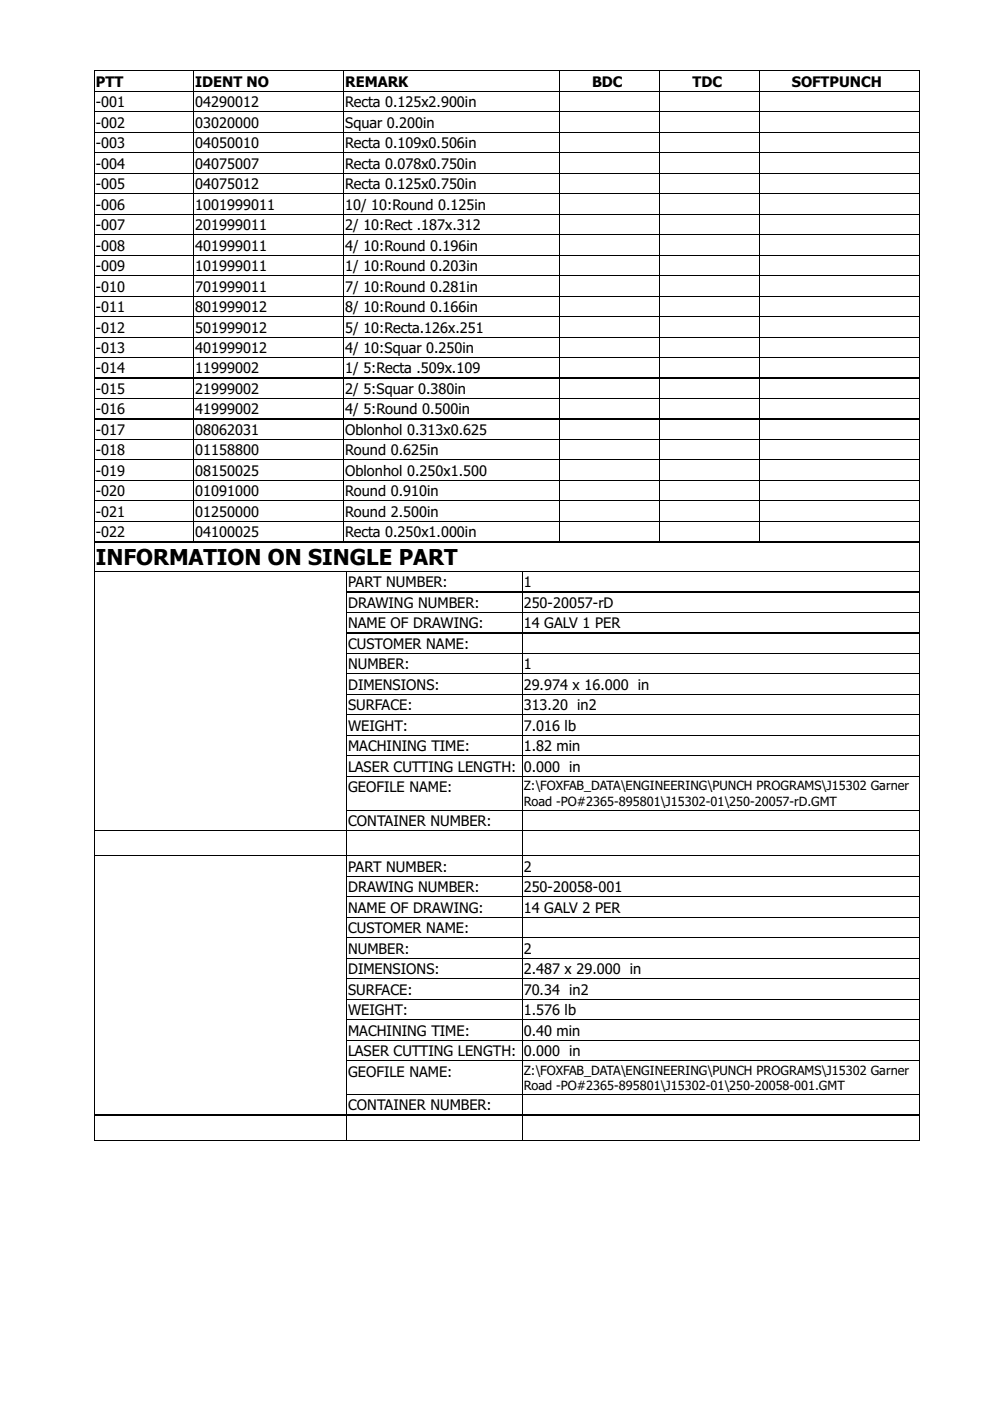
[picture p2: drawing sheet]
<svg xmlns="http://www.w3.org/2000/svg" width="210mm" height="297mm" viewBox="0 0 210 297" stroke-linecap="round" stroke-linejoin="round" font-family="sans-serif">
<defs><g id="words">
<text font-size="5.6" x="20.3" y="119.9">INFORMATION ON SINGLE PART</text>
<g font-size="3.7">
<text x="20.3" y="18.4">PTT</text>
<text x="20.3" y="22.7">-001</text>
<text x="41.4" y="18.4">IDENT NO</text>
<text x="41.4" y="22.7">04290012</text>
<text x="73.2" y="18.4">REMARK</text>
<text x="73.2" y="22.7">Recta 0.125x2.900in</text>
<text x="125.5" y="18.4">BDC</text>
<text x="146.8" y="18.4">TDC</text>
<text x="167.9" y="18.4">SOFTPUNCH</text>
<text x="20.3" y="27.1">-002</text>
<text x="41.4" y="27.1">03020000</text>
<text x="73.2" y="27.1">Squar 0.200in</text>
<text x="20.3" y="31.4">-003</text>
<text x="20.3" y="35.8">-004</text>
<text x="41.4" y="31.4">04050010</text>
<text x="41.4" y="35.8">04075007</text>
<text x="73.2" y="31.4">Recta 0.109x0.506in</text>
<text x="73.2" y="35.8">Recta 0.078x0.750in</text>
<text x="20.3" y="40.1">-005</text>
<text x="41.4" y="40.1">04075012</text>
<text x="73.2" y="40.1">Recta 0.125x0.750in</text>
<text x="20.3" y="44.5">-006</text>
<text x="41.4" y="44.5">1001999011</text>
<text x="73.2" y="44.5">10/ 10:Round 0.125in</text>
<text x="20.3" y="48.8">-007</text>
<text x="20.3" y="53.1">-008</text>
<text x="41.4" y="48.8">201999011</text>
<text x="41.4" y="53.1">401999011</text>
<text x="73.2" y="48.8">2/ 10:Rect .187x.312</text>
<text x="73.2" y="53.1">4/ 10:Round 0.196in</text>
<text x="20.3" y="57.5">-009</text>
<text x="41.4" y="57.5">101999011</text>
<text x="73.2" y="57.5">1/ 10:Round 0.203in</text>
<text x="20.3" y="61.8">-010</text>
<text x="41.4" y="61.8">701999011</text>
<text x="73.2" y="61.8">7/ 10:Round 0.281in</text>
<text x="20.3" y="66.2">-011</text>
<text x="20.3" y="70.5">-012</text>
<text x="41.4" y="66.2">801999012</text>
<text x="41.4" y="70.5">501999012</text>
<text x="73.2" y="66.2">8/ 10:Round 0.166in</text>
<text x="73.2" y="70.5">5/ 10:Recta.126x.251</text>
<text x="20.3" y="74.8">-013</text>
<text x="41.4" y="74.8">401999012</text>
<text x="73.2" y="74.8">4/ 10:Squar 0.250in</text>
<text x="20.3" y="79.2">-014</text>
<text x="20.3" y="83.5">-015</text>
<text x="41.4" y="79.2">11999002</text>
<text x="41.4" y="83.5">21999002</text>
<text x="73.2" y="79.2">1/ 5:Recta .509x.109</text>
<text x="73.2" y="83.5">2/ 5:Squar 0.380in</text>
<text x="20.3" y="87.9">-016</text>
<text x="41.4" y="87.9">41999002</text>
<text x="73.2" y="87.9">4/ 5:Round 0.500in</text>
<text x="20.3" y="92.2">-017</text>
<text x="41.4" y="92.2">08062031</text>
<text x="73.2" y="92.2">Oblonhol 0.313x0.625</text>
<text x="20.3" y="96.6">-018</text>
<text x="20.3" y="100.9">-019</text>
<text x="41.4" y="96.6">01158800</text>
<text x="41.4" y="100.9">08150025</text>
<text x="73.2" y="96.6">Round 0.625in</text>
<text x="73.2" y="100.9">Oblonhol 0.250x1.500</text>
<text x="20.3" y="105.2">-020</text>
<text x="41.4" y="105.2">01091000</text>
<text x="73.2" y="105.2">Round 0.910in</text>
<text x="20.3" y="109.6">-021</text>
<text x="20.3" y="113.9">-022</text>
<text x="41.4" y="109.6">01250000</text>
<text x="41.4" y="113.9">04100025</text>
<text x="73.2" y="109.6">Round 2.500in</text>
<text x="73.2" y="113.9">Recta 0.250x1.000in</text>
<text x="73.8" y="124.6">PART NUMBER:</text>
<text x="111" y="124.6">1</text>
<text x="73.8" y="128.9">DRAWING NUMBER:</text>
<text x="111" y="128.9">250-20057-rD</text>
<text x="73.8" y="133.2">NAME OF DRAWING:</text>
<text x="73.8" y="137.6">CUSTOMER NAME:</text>
<text x="111" y="133.2">14 GALV 1 PER</text>
<text x="73.8" y="141.9">NUMBER:</text>
<text x="111" y="141.9">1</text>
<text x="73.8" y="146.3">DIMENSIONS:</text>
<text x="111" y="146.3">29.974 x 16.000 in</text>
<text x="73.8" y="150.6">SURFACE:</text>
<text x="73.8" y="154.9">WEIGHT:</text>
<text x="111" y="150.6">313.20 in2</text>
<text x="111" y="154.9">7.016 lb</text>
<text x="73.8" y="159.3">MACHINING TIME:</text>
<text x="111" y="159.3">1.82 min</text>
<text x="73.8" y="163.6">LASER CUTTING LENGTH:</text>
<text x="73.8" y="168">GEOFILE NAME:</text>
<text x="111" y="163.6">0.000 in</text>
<text x="73.8" y="175.1">CONTAINER NUMBER:</text>
<text x="73.8" y="184.8">PART NUMBER:</text>
<text x="111" y="184.8">2</text>
<text x="73.8" y="189.2">DRAWING NUMBER:</text>
<text x="111" y="189.2">250-20058-001</text>
<text x="73.8" y="193.5">NAME OF DRAWING:</text>
<text x="73.8" y="197.9">CUSTOMER NAME:</text>
<text x="111" y="193.5">14 GALV 2 PER</text>
<text x="73.8" y="202.2">NUMBER:</text>
<text x="111" y="202.2">2</text>
<text x="73.8" y="206.6">DIMENSIONS:</text>
<text x="111" y="206.6">2.487 x 29.000 in</text>
<text x="73.8" y="210.9">SURFACE:</text>
<text x="73.8" y="215.2">WEIGHT:</text>
<text x="111" y="210.9">70.34 in2</text>
<text x="111" y="215.2">1.576 lb</text>
<text x="73.8" y="219.6">MACHINING TIME:</text>
<text x="111" y="219.6">0.40 min</text>
<text x="73.8" y="223.9">LASER CUTTING LENGTH:</text>
<text x="111" y="223.9">0.000 in</text>
<text x="73.8" y="228.3">GEOFILE NAME:</text>
<text x="73.8" y="235.4">CONTAINER NUMBER:</text>
</g>
<g font-size="3.3">
<text x="111" y="167.6">Z:\FOXFAB_DATA\ENGINEERING\PUNCH PROGRAMS\J15302 Garner</text>
<text x="111" y="170.9">Road -PO#2365-895801\J15302-01\250-20057-rD.GMT</text>
<text x="111" y="227.9">Z:\FOXFAB_DATA\ENGINEERING\PUNCH PROGRAMS\J15302 Garner</text>
<text x="111" y="231.2">Road -PO#2365-895801\J15302-01\250-20058-001.GMT</text>
</g>
</g></defs>
<g fill="none" stroke="#000" stroke-width=".21">
<path d="M20 15h174.9M20 19.4h174.9M41.1 15v99.9M72.9 15v99.9M118.6 15v99.9M139.9 15v99.9M160.9 15v99.9M161 15v99.9M194.9 15v99.9h-174.9M194.9 15h-174.9v226.7h174.9M20 23.7h174.9M20 28h174.9"/>
<path d="M20 32.4h174.9M20 36.7h174.9M20 41.1h174.9M20 45.4h174.9M20 49.7h174.9M20 49.8h174.9M20 54.1h174.9M20 58.4h174.9M20 58.5h174.9M20 62.8h174.9M20 67.1h174.9M20 71.5h174.9"/>
<path d="M20 75.8h174.9M20 80.1h174.9M20 84.5h174.9M20 88.8h174.9M20 93.2h174.9M20 97.5h174.9M20 114.9h174.9v126.8M20 101.8h174.9M20 101.9h174.9M20 106.2h174.9M20 110.5h174.9M20 110.6h174.9"/>
<path d="M194.9 115v66.4M73.5 121.2v120.5M73.5 125.5h121.4M73.5 129.8h121.4M73.5 134.2h121.4M73.5 138.5h121.4M73.5 138.6h121.4M110.7 121.2v60.2M110.8 121.2v120.5M194.9 121.2h-174.9M73.5 142.9h121.4M73.5 147.2h121.4"/>
<path d="M73.5 151.6h121.4M73.5 155.9h121.4M20 176.1h174.9M73.5 160.2h121.4M73.5 160.3h121.4M73.5 164.6h121.4M73.5 171.8h121.4M20 181.4h174.9M20 181.5h174.9v60.2h-174.9M73.5 185.8h121.4M73.5 190.1h121.4M73.5 190.2h121.4"/>
<path d="M73.5 194.5h121.4M73.5 198.8h121.4M110.7 181.5v60.2M73.5 203.2h121.4M73.5 207.5h121.4M73.5 211.9h121.4M73.5 216.2h121.4M20 236.4h174.9M73.5 220.5h121.4M73.5 224.9h121.4M73.5 232.1h121.4"/>
</g>
<use href="#words"/>
</svg>
